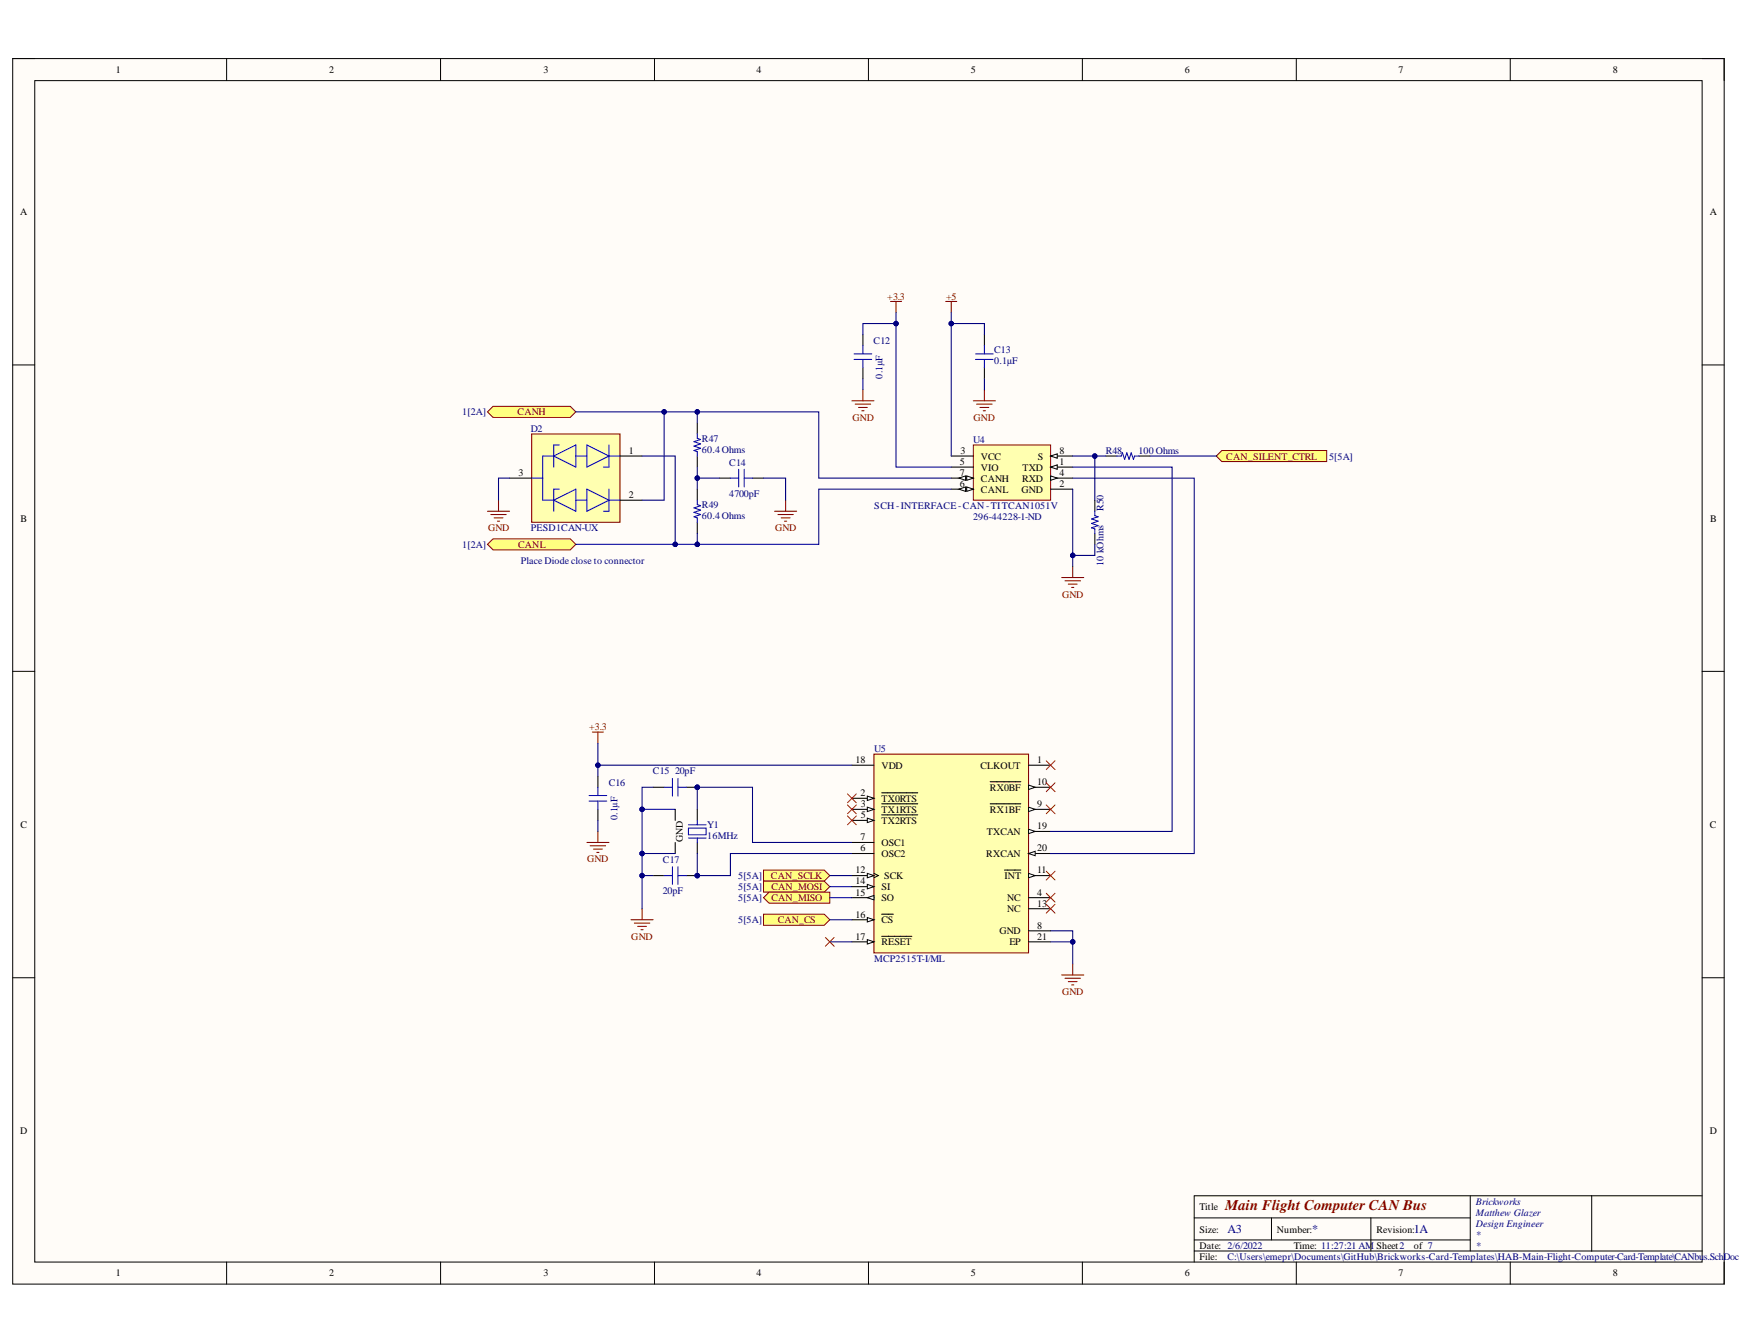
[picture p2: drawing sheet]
<svg xmlns="http://www.w3.org/2000/svg" width="279mm" height="216mm" viewBox="0 0 279 216" stroke-linecap="round" stroke-linejoin="round" font-family="sans-serif">
<defs><g id="words">
<text font-size="2.4" fill="#800000" x="196.9" y="194.4">Main Flight Computer CAN Bus</text>
<g font-size="1.9" fill="#000080">
<text x="197.2" y="198.1">A3</text>
<text x="210.8" y="198.1">*</text>
<text x="227.1" y="198.1">1A</text>
</g>
<g font-size="1.6">
<text x="18.6" y="11.7">1</text>
<text x="52.9" y="11.7">2</text>
<text x="87.3" y="11.7">3</text>
<text x="121.6" y="11.7">4</text>
<text x="156" y="11.7">5</text>
<text x="190.3" y="11.7">6</text>
<text x="224.7" y="11.7">7</text>
<text x="259.1" y="11.7">8</text>
<text x="3.2" y="34.6">A</text>
<text x="274.7" y="34.6">A</text>
<text x="83.3" y="76.5">3</text>
<text x="101" y="72.9">1</text>
<text x="154.2" y="74.7">5</text>
<text x="154.2" y="76.5">7</text>
<text x="154.3" y="72.9">3</text>
<text x="157.6" y="73.8">VCC</text>
<text x="157.6" y="75.6">VIO</text>
<text x="157.6" y="77.4">CANH</text>
<text x="164.2" y="77.4">RXD</text>
<text x="164.3" y="75.6">TXD</text>
<text x="166.7" y="73.8">S</text>
<text x="170.2" y="74.7">1</text>
<text x="170.2" y="76.5">4</text>
<text x="170.2" y="72.9">8</text>
<text x="3.3" y="83.8">B</text>
<text x="101" y="80">2</text>
<text x="154.2" y="78.2">6</text>
<text x="157.6" y="79.2">CANL</text>
<text x="164.1" y="79.2">GND</text>
<text x="170.2" y="78.2">2</text>
<text x="274.8" y="83.8">B</text>
<text x="137.5" y="122.5">18</text>
<text x="141.6" y="123.5">VDD</text>
<text x="157.5" y="123.5">CLKOUT</text>
<text x="166.7" y="122.5">1</text>
<text x="138.2" y="127.9">2</text>
<text x="138.3" y="129.7">3</text>
<text x="138.3" y="131.4">5</text>
<text x="141.6" y="128.8">TX0RTS</text>
<text x="141.6" y="130.6">TX1RTS</text>
<text x="159" y="127">RX0BF</text>
<text x="159" y="130.6">RX1BF</text>
<text x="166.7" y="126.1">10</text>
<text x="166.7" y="129.7">9</text>
<text x="3.3" y="133">C</text>
<text x="109.7" y="135.3" transform="rotate(-90 109.7 135.3)">GND</text>
<text x="138.2" y="135">7</text>
<text x="138.2" y="136.8">6</text>
<text x="141.6" y="132.4">TX2RTS</text>
<text x="141.6" y="135.9">OSC1</text>
<text x="141.6" y="137.7">OSC2</text>
<text x="158.5" y="137.7">RXCAN</text>
<text x="158.5" y="134.1">TXCAN</text>
<text x="166.7" y="136.8">20</text>
<text x="166.7" y="133.2">19</text>
<text x="274.7" y="133">C</text>
<text x="137.5" y="140.3">12</text>
<text x="137.5" y="142.1">14</text>
<text x="137.5" y="143.9">15</text>
<text x="141.6" y="142.9">SI</text>
<text x="142" y="141.2">SCK</text>
<text x="161.4" y="141.2">INT</text>
<text x="166.7" y="140.3">11</text>
<text x="166.7" y="143.9">4</text>
<text x="137.5" y="147.4">16</text>
<text x="141.6" y="148.3">CS</text>
<text x="141.6" y="144.7">SO</text>
<text x="161.8" y="144.7">NC</text>
<text x="161.8" y="146.5">NC</text>
<text x="166.7" y="149.2">8</text>
<text x="166.7" y="145.6">13</text>
<text x="137.5" y="151">17</text>
<text x="141.6" y="151.8">RESET</text>
<text x="160.6" y="150">GND</text>
<text x="162.2" y="151.8">EP</text>
<text x="166.7" y="151">21</text>
<text x="3.2" y="182.2">D</text>
<text x="274.7" y="182.2">D</text>
<text x="192.7" y="194.4">Title</text>
<text x="192.7" y="198">Size:</text>
<text x="205.2" y="198">Number:</text>
<text x="221.1" y="198">Revision:</text>
<text x="192.7" y="200.6">Date: 2/6/2022</text>
<text x="192.7" y="202.4">File:</text>
<text x="207.9" y="200.6">Time: 11:27:21 AM Sheet2</text>
<text x="227.1" y="200.6">of 7</text>
<text x="18.6" y="205">1</text>
<text x="52.9" y="205">2</text>
<text x="87.3" y="205">3</text>
<text x="121.6" y="205">4</text>
<text x="156" y="205">5</text>
<text x="190.3" y="205">6</text>
<text x="224.7" y="205">7</text>
<text x="259.1" y="205">8</text>
</g>
<g font-size="1.6" fill="#800000">
<text x="142.5" y="48.1">+3.3</text>
<text x="152" y="48.1">+5</text>
<text x="83.2" y="66.7">CANH</text>
<text x="137" y="67.6">GND</text>
<text x="156.4" y="67.6">GND</text>
<text x="197" y="73.8">CAN_SILENT_CTRL</text>
<text x="78.4" y="85.3">GND</text>
<text x="83.2" y="88">CANL</text>
<text x="124.5" y="85.3">GND</text>
<text x="170.6" y="96">GND</text>
<text x="94.7" y="117.2">+3.3</text>
<text x="94.3" y="138.5">GND</text>
<text x="123.9" y="141.2">CAN_SCLK</text>
<text x="123.9" y="142.9">CAN_MOSI</text>
<text x="123.9" y="144.7">CAN_MISO</text>
<text x="125" y="148.3">CAN_CS</text>
<text x="101.4" y="151">GND</text>
<text x="170.6" y="159.8">GND</text>
</g>
<g font-size="1.6" fill="#000080">
<text x="140.3" y="55.2">C12</text>
<text x="159.7" y="58.5">0.1µF</text>
<text x="159.7" y="56.7">C13</text>
<text x="141.8" y="60.8" transform="rotate(-90 141.8 60.8)">0.1µF</text>
<text x="74.3" y="66.7">1[2A]</text>
<text x="85.3" y="69.3">D2</text>
<text x="112.8" y="71">R47</text>
<text x="156.3" y="71.1">U4</text>
<text x="112.8" y="72.7">60.4 Ohms</text>
<text x="117.2" y="74.8">C14</text>
<text x="177.7" y="72.9">R48</text>
<text x="182.9" y="72.9">100 Ohms</text>
<text x="213.5" y="73.8">5[5A]</text>
<text x="112.8" y="81.6">R49</text>
<text x="112.8" y="83.4">60.4 Ohms</text>
<text x="117.2" y="79.8">4700pF</text>
<text x="140.4" y="81.8">SCH -INTERFACE -CAN -TITCAN1051V</text>
<text x="156.3" y="83.6">296-44228-1-ND</text>
<text x="177.3" y="82.1" transform="rotate(-90 177.3 82.1)">R50</text>
<text x="74.3" y="88">1[2A]</text>
<text x="85.3" y="85.3">PESD1CAN-UX</text>
<text x="83.7" y="90.7">Place Diode close to connector</text>
<text x="177.3" y="91" transform="rotate(-90 177.3 91)">10 kOhms</text>
<text x="104.9" y="124.3">C15</text>
<text x="108.5" y="124.3">20pF</text>
<text x="140.4" y="120.8">U5</text>
<text x="97.8" y="126.2">C16</text>
<text x="99.2" y="131.8" transform="rotate(-90 99.2 131.8)">0.1µF</text>
<text x="113.6" y="133">Y1</text>
<text x="113.6" y="134.8">16MHz</text>
<text x="106.5" y="143.7">20pF</text>
<text x="106.5" y="138.7">C17</text>
<text x="118.6" y="141.2">5[5A]</text>
<text x="118.6" y="142.9">5[5A]</text>
<text x="118.6" y="144.7">5[5A]</text>
<text x="118.6" y="148.3">5[5A]</text>
<text x="140.4" y="154.5">MCP2515T-I/ML</text>
<text x="237.1" y="193.5">Brickworks</text>
<text x="237.1" y="195.3">Matthew Glazer</text>
<text x="237.1" y="197.1">Design Engineer</text>
<text x="197.2" y="202.4">C:\Users\emepr\Documents\GitHub\Brickworks-Card-Templates\HAB-Main-Flight-Computer-Card-Template\CANbu</text>
<text x="237.1" y="198.8">*</text>
<text x="237.1" y="200.6">*</text>
<text x="273.8" y="202.4">s.SchDoc</text>
</g>
</g></defs>
<path d="M2 9.4h275v196.9h-275z" fill-rule="evenodd" fill="#fffcf8"/>
<path d="M2 9.4h275v196.9h-275z" fill="none" stroke="#000" stroke-width=".16"/>
<path d="M5.6 13h267.9v189.7h-267.9z" fill-rule="evenodd" fill="#fffcf8"/>
<g fill="none" stroke="#000" stroke-width=".16">
<path d="M2 9.4h3.6M5.6 13h267.9v189.7h-267.9zM36.4 9.4v3.6M70.8 9.4v3.6M105.2 9.4v3.6M139.5 9.4v3.6M173.9 9.4v3.6M208.3 9.4v3.6M242.7 9.4v3.6M273.5 9.4h3.5v3.6M2 58.6h3.6M273.5 58.6h3.5"/>
<path d="M2 107.8h3.6M273.5 107.9h3.5M2 157.1h3.6M273.5 157.1h3.5M191.9 195.6h44.3M191.9 199.2h44.3M204.3 195.6v3.6M220.3 195.6v5.4M236.2 192.1v8.9M255.7 192.1v8.9M273.5 192.1h-81.6v10.6M36.4 202.7v3.6"/>
<path d="M70.8 202.7v3.6M105.2 202.7v3.6M139.5 202.7v3.6M173.9 202.7v3.6M191.9 201h81.6M208.3 202.7v3.6M242.7 202.7v3.6M277 202.7v3.6"/>
</g>
<path d="M138.6 53.7v1.8M138.6 59.1v1.7M158.2 53.7v1.8M158.2 59.1v1.7" fill="none" stroke="#000" stroke-width=".17"/>
<path d="M137.2 56.8h2.9M137.2 57.7h2.9M138.6 55.5v1.3M138.6 57.7v1.4M156.7 56.8h2.9M156.7 57.7h2.9M158.2 55.5v1.3M158.2 57.7v1.4" fill="none" stroke="#00f" stroke-width=".17"/>
<path d="M156.4 71.5h12.4v8.9h-12.4z" fill-rule="evenodd" fill="#ffffb0"/>
<path d="M156.4 71.5h12.4v8.9h-12.4z" fill="none" stroke="#800000" stroke-width=".16"/>
<path d="M168.8 75h3.5" fill="none" stroke="#000" stroke-width=".17"/>
<path d="M168.8 75l1.1-.3v.7z" fill="#f8fcff"/>
<path d="M168.8 75l1.1-.3v.7z" fill="none" stroke="#000" stroke-width=".16"/>
<path d="M152.8 73.3h3.6M168.8 78.6h3.5M168.8 76.8h3.5" fill="none" stroke="#000" stroke-width=".17"/>
<path d="M168.8 76.5l1.1 .3-1.1 .4z" fill="#f8fcff"/>
<path d="M168.8 76.5l1.1 .3-1.1 .4z" fill="none" stroke="#000" stroke-width=".16"/>
<path d="M152.8 75h3.6M152.8 78.6h3.6" fill="none" stroke="#000" stroke-width=".17"/>
<path d="M155.3 78.2l1.1 .4-1.1 .3z" fill="#f8fcff"/>
<path d="M155.3 78.2l1.1 .4-1.1 .3z" fill="none" stroke="#000" stroke-width=".16"/>
<path d="M154.1 78.6l1-.4v.7z" fill="#f8fcff"/>
<path d="M154.1 78.6l1-.4v.7z" fill="none" stroke="#000" stroke-width=".16"/>
<path d="M152.8 76.8h3.6" fill="none" stroke="#000" stroke-width=".17"/>
<path d="M155.3 76.5l1.1 .3-1.1 .4z" fill="#f8fcff"/>
<path d="M155.3 76.5l1.1 .3-1.1 .4z" fill="none" stroke="#000" stroke-width=".16"/>
<path d="M154.1 76.8l1-.3v.7z" fill="#f8fcff"/>
<path d="M154.1 76.8l1-.3v.7z" fill="none" stroke="#000" stroke-width=".16"/>
<path d="M168.8 73.3h3.5" fill="none" stroke="#000" stroke-width=".17"/>
<path d="M168.8 73.3l1.1-.4v.7z" fill="#f8fcff"/>
<path d="M168.8 73.3l1.1-.4v.7z" fill="none" stroke="#000" stroke-width=".16"/>
<path d="M78.3 66.2l.9-.9h12.4l.9 .9-.9 .9h-12.4z" fill-rule="evenodd" fill="#ffff80"/>
<path d="M78.3 66.2l.9-.9h12.4l.9 .9-.9 .9h-12.4z" fill="none" stroke="#800000" stroke-width=".16"/>
<path d="M78.3 87.4l.9-.8h12.4l.9 .8-.9 .9h-12.4z" fill-rule="evenodd" fill="#ffff80"/>
<path d="M78.3 87.4l.9-.8h12.4l.9 .8-.9 .9h-12.4z" fill="none" stroke="#800000" stroke-width=".16"/>
<g fill="none" stroke="#800000" stroke-width=".17">
<path d="M151.9 48.4h1.8M152.8 48.4v1.8M136.9 64.4h3.5M137.4 64.9h2.5M137.9 65.5h1.5M138.5 66h.3M138.6 62.6v1.8M156.4 64.4h3.5M156.9 64.9h2.5M157.4 65.5h1.5M158 66h.3M158.2 62.6v1.8"/>
<path d="M124.5 82.1h3.5M125 82.7h2.5M125.5 83.2h1.4M126 83.7h.4M126.2 80.4v1.7M170.6 92.8h3.5M171.1 93.3h2.5M171.6 93.8h1.5M172.2 94.4h.3M172.3 91v1.8"/>
</g>
<path d="M112 67.9v1.8M112 73.3v1.7M112 78.6v1.8M115.6 76.8h1.7M120.9 76.8h1.8M112 83.9v1.8" fill="none" stroke="#000" stroke-width=".17"/>
<path d="M112 69.7v.7l.6 .2-1.1 .4 1.1 .3-1.1 .4 1.1 .3-1.1 .4 .5 .1v.8M117.3 76.8h1.4M118.7 75.4v2.8M119.6 76.8h1.3M119.6 75.4v2.8M112 80.4v.7l.6 .1-1.1 .4 1.1 .3-1.1 .4 1.1 .4-1.1 .3 .5 .2v.7" fill="none" stroke="#00f" stroke-width=".17"/>
<path d="M85.4 69.7h14.2v14.2h-14.2z" fill-rule="evenodd" fill="#ffffb0"/>
<path d="M85.4 69.7h14.2v14.2h-14.2zM78.3 82.1h3.6M78.9 82.7h2.4M79.4 83.2h1.4M79.9 83.7h.4M80.1 80.4v1.7" fill="none" stroke="#800000" stroke-width=".17"/>
<g fill="none" stroke="#00f" stroke-width=".17">
<path d="M85.4 76.8h1.8M89 73.3h-1.8v7.1h1.8M89 73.3l3.5-1.8v3.5zM89.9 71.5h-.9v3.5M89.9 78.6h-.9v3.5M92.5 73.3h1.8M94.3 71.5l3.5 1.8-3.5 1.7zM94.3 78.6l3.5 1.8-3.5 1.7zM97.8 71.5v3.5h-.8M97.8 78.6v3.5h-.8M97.8 73.3h1.8M89 80.4l3.5-1.8v3.5z"/>
<path d="M92.5 80.4h1.8M97.8 80.4h1.8"/>
</g>
<path d="M81.9 76.8h3.5M99.6 73.3h3.6M99.6 80.4h3.6" fill="none" stroke="#000" stroke-width=".17"/>
<path d="M195.4 73.3l.9-.9h16.9v1.7h-16.9z" fill-rule="evenodd" fill="#ffff80"/>
<path d="M195.4 73.3l.9-.9h16.9v1.7h-16.9z" fill="none" stroke="#800000" stroke-width=".16"/>
<path d="M177.7 73.3h1.7M183 73.3h1.8M175.9 80.4v1.7M175.9 85.7v1.7" fill="none" stroke="#000" stroke-width=".17"/>
<path d="M179.4 73.3h.8l.1-.6 .4 1.1 .3-1.1 .4 1.1 .4-1.1 .3 1.1 .2-.5h.7M175.9 82.1v.7l.5 .2-1 .4 1 .3-1 .4 1 .3-1 .4 .5 .2v.7" fill="none" stroke="#00f" stroke-width=".17"/>
<path d="M143.1 48.4h1.7M144 48.4v1.8" fill="none" stroke="#800000" stroke-width=".17"/>
<path d="M140.4 121.1h24.9v32h-24.9z" fill-rule="evenodd" fill="#ffffb0"/>
<path d="M140.4 121.1h24.9v32h-24.9z" fill="none" stroke="#800000" stroke-width=".17"/>
<path d="M136.9 147.8h3.5" fill="none" stroke="#000" stroke-width=".17"/>
<path d="M139.4 147.4l1 .4-1 .3z" fill="#f8fcff"/>
<path d="M139.4 147.4l1 .4-1 .3z" fill="none" stroke="#000" stroke-width=".16"/>
<path d="M136.9 151.3h3.5M141.7 146.9h1.8" fill="none" stroke="#000" stroke-width=".17"/>
<path d="M139.4 150.9l1 .4-1 .4z" fill="#f8fcff"/>
<path d="M139.4 150.9l1 .4-1 .4z" fill="none" stroke="#000" stroke-width=".16"/>
<path d="M136.9 128.2h3.5M141.7 150.4h4.8" fill="none" stroke="#000" stroke-width=".17"/>
<path d="M139.4 127.9l1 .3-1 .4z" fill="#f8fcff"/>
<path d="M139.4 127.9l1 .3-1 .4z" fill="none" stroke="#000" stroke-width=".16"/>
<path d="M136.9 130h3.5M141.7 127.4h5.7" fill="none" stroke="#000" stroke-width=".17"/>
<path d="M139.4 129.7l1 .3-1 .4z" fill="#f8fcff"/>
<path d="M139.4 129.7l1 .3-1 .4z" fill="none" stroke="#000" stroke-width=".16"/>
<path d="M136.9 131.8h3.5M141.7 129.1h5.7" fill="none" stroke="#000" stroke-width=".17"/>
<path d="M139.4 131.4l1 .4-1 .3z" fill="#f8fcff"/>
<path d="M139.4 131.4l1 .4-1 .3z" fill="none" stroke="#000" stroke-width=".16"/>
<path d="M136.9 135.3h3.5M136.9 137.1h3.5M141.7 130.9h5.7M136.9 140.7h3.5" fill="none" stroke="#000" stroke-width=".17"/>
<path d="M139.4 140.3l1 .4-1 .3z" fill="#f8fcff"/>
<path d="M139.4 140.3l1 .4-1 .3zM140.4 140.3l.7 .4-.7 .3" fill="none" stroke="#000" stroke-width=".16"/>
<path d="M136.9 142.4h3.5" fill="none" stroke="#000" stroke-width=".17"/>
<path d="M139.4 142.1l1 .3-1 .4z" fill="#f8fcff"/>
<path d="M139.4 142.1l1 .3-1 .4z" fill="none" stroke="#000" stroke-width=".16"/>
<path d="M136.9 144.2h3.5" fill="none" stroke="#000" stroke-width=".17"/>
<path d="M139.4 144.2l1-.4v.8z" fill="#f8fcff"/>
<path d="M139.4 144.2l1-.4v.8z" fill="none" stroke="#000" stroke-width=".16"/>
<path d="M136.9 122.9h3.5M165.3 126.5h3.5" fill="none" stroke="#000" stroke-width=".17"/>
<path d="M165.3 126.1l1 .4-1 .3z" fill="#f8fcff"/>
<path d="M165.3 126.1l1 .4-1 .3z" fill="none" stroke="#000" stroke-width=".16"/>
<path d="M159.1 125.6h4.9M165.3 140.7h3.5" fill="none" stroke="#000" stroke-width=".17"/>
<path d="M165.3 140.3l1 .4-1 .3z" fill="#f8fcff"/>
<path d="M165.3 140.3l1 .4-1 .3z" fill="none" stroke="#000" stroke-width=".16"/>
<path d="M161.4 139.8h2.6M165.3 130h3.5" fill="none" stroke="#000" stroke-width=".17"/>
<path d="M165.3 129.7l1 .3-1 .4z" fill="#f8fcff"/>
<path d="M165.3 129.7l1 .3-1 .4z" fill="none" stroke="#000" stroke-width=".16"/>
<path d="M159.1 129.1h4.9M165.3 122.9h3.5M165.3 137.1h3.5M165.3 151.3h3.5M165.3 149.5h3.5M165.3 144.2h3.5M165.3 146h3.5" fill="none" stroke="#000" stroke-width=".17"/>
<path d="M165.3 137.1l1-.3v.7z" fill="#f8fcff"/>
<path d="M165.3 137.1l1-.3v.7z" fill="none" stroke="#000" stroke-width=".16"/>
<path d="M165.3 133.6h3.5" fill="none" stroke="#000" stroke-width=".17"/>
<path d="M165.3 133.2l1 .4-1 .3z" fill="#f8fcff"/>
<path d="M165.3 133.2l1 .4-1 .3z" fill="none" stroke="#000" stroke-width=".16"/>
<path d="M95.2 117.6h1.8M96.1 117.6v1.8M94.3 135.3h3.5M94.8 135.9h2.5M95.4 136.4h1.4M95.9 136.9h.3M96.1 133.6v1.7M170.6 156.6h3.5M171.1 157.1h2.5M171.6 157.7h1.5M172.2 158.2h.3M172.3 154.8v1.8" fill="none" stroke="#800000" stroke-width=".17"/>
<path d="M168.1 145.3l1.4 1.4M168.1 143.5l1.4 1.4M169.5 145.3l-1.4 1.4M169.5 143.5l-1.4 1.4" fill="none" stroke="#f00" stroke-width=".16"/>
<path d="M96.1 124.7v1.8M96.1 130v1.8M108.5 130v1.8M108.5 135.3v1.8M112 130v1.8M112 135.3v1.8" fill="none" stroke="#000" stroke-width=".17"/>
<path d="M94.6 127.8h2.9M94.6 128.7h2.9M96.1 126.5v1.3M96.1 128.7v1.3M110.6 132.5h2.8M110.6 134.6h2.8M110.6 133h2.8v1.1h-2.8zM112 131.8v.7M112 134.6v.7" fill="none" stroke="#00f" stroke-width=".17"/>
<circle cx="112" cy="140.7" r=".35" fill="#000080"/>
<circle cx="112" cy="140.7" r=".35" fill="none" stroke="#000080" stroke-width=".16"/>
<path d="M104.9 140.7h1.8M110.3 140.7h1.7" fill="none" stroke="#000" stroke-width=".17"/>
<circle cx="112" cy="140.7" r=".35" fill="#000080"/>
<circle cx="112" cy="140.7" r=".35" fill="none" stroke="#000080" stroke-width=".16"/>
<path d="M108 139.2v2.9M108.9 139.2v2.9M106.7 140.7h1.3M108.9 140.7h1.4" fill="none" stroke="#00f" stroke-width=".17"/>
<circle cx="112" cy="126.5" r=".35" fill="#000080"/>
<circle cx="112" cy="126.5" r=".35" fill="none" stroke="#000080" stroke-width=".16"/>
<path d="M104.9 126.5h1.8M110.3 126.5h1.7" fill="none" stroke="#000" stroke-width=".17"/>
<circle cx="112" cy="126.5" r=".35" fill="#000080"/>
<circle cx="112" cy="126.5" r=".35" fill="none" stroke="#000080" stroke-width=".16"/>
<path d="M106.7 126.5h1.3M108 125v2.9M108.9 126.5h1.4M108.9 125v2.9" fill="none" stroke="#00f" stroke-width=".17"/>
<path d="M122.7 139.8h9.7l.9 .9-.9 .8h-9.7z" fill-rule="evenodd" fill="#ffff80"/>
<path d="M122.7 139.8h9.7l.9 .9-.9 .8h-9.7z" fill="none" stroke="#800000" stroke-width=".16"/>
<path d="M122.7 141.5h9.7l.9 .9-.9 .9h-9.7z" fill-rule="evenodd" fill="#ffff80"/>
<path d="M122.7 141.5h9.7l.9 .9-.9 .9h-9.7z" fill="none" stroke="#800000" stroke-width=".16"/>
<path d="M122.7 144.2l.9-.9h9.7v1.8h-9.7z" fill-rule="evenodd" fill="#ffff80"/>
<path d="M122.7 144.2l.9-.9h9.7v1.8h-9.7z" fill="none" stroke="#800000" stroke-width=".16"/>
<path d="M122.7 146.9h9.7l.9 .9-.9 .8h-9.7z" fill-rule="evenodd" fill="#ffff80"/>
<path d="M122.7 146.9h9.7l.9 .9-.9 .8h-9.7z" fill="none" stroke="#800000" stroke-width=".16"/>
<g fill="none" stroke="#f00" stroke-width=".16">
<path d="M136.2 131.1l1.4 1.4M136.2 129.3l1.4 1.4M136.2 127.5l1.4 1.5M137.6 131.1l-1.4 1.4M137.6 129.3l-1.4 1.4M137.6 127.5l-1.4 1.5M168.1 125.8l1.4 1.4M168.1 129.3l1.4 1.4M168.1 122.2l1.4 1.4M168.1 139.9l1.4 1.5M169.5 125.8l-1.4 1.4M169.5 129.3l-1.4 1.4"/>
<path d="M169.5 122.2l-1.4 1.4M169.5 139.9l-1.4 1.5M132.6 150.6l1.4 1.4M134 150.6l-1.4 1.4"/>
</g>
<path d="M101.4 147.8h3.5M101.9 148.3h2.5M102.4 148.8h1.5M103 149.3h.3M103.2 146v1.8" fill="none" stroke="#800000" stroke-width=".17"/>
<path d="M81.9 76.8h-1.8v3.6M92.5 87.4h19.5" fill="none" stroke="#000080" stroke-width=".17"/>
<circle cx="112" cy="87.4" r=".35" fill="#000080"/>
<circle cx="112" cy="87.4" r=".35" fill="none" stroke="#000080" stroke-width=".16"/>
<circle cx="108.5" cy="87.4" r=".35" fill="#000080"/>
<circle cx="108.5" cy="87.4" r=".35" fill="none" stroke="#000080" stroke-width=".16"/>
<path d="M92.5 66.2h39v10.6h21.3" fill="none" stroke="#000080" stroke-width=".17"/>
<circle cx="106.7" cy="66.2" r=".35" fill="#000080"/>
<circle cx="106.7" cy="66.2" r=".35" fill="none" stroke="#000080" stroke-width=".16"/>
<circle cx="112" cy="66.2" r=".35" fill="#000080"/>
<circle cx="112" cy="66.2" r=".35" fill="none" stroke="#000080" stroke-width=".16"/>
<path d="M152.8 78.6h-21.3v8.8h-19.5v-1.7" fill="none" stroke="#000080" stroke-width=".17"/>
<circle cx="112" cy="87.4" r=".35" fill="#000080"/>
<circle cx="112" cy="87.4" r=".35" fill="none" stroke="#000080" stroke-width=".16"/>
<path d="M112 75v1.8h3.6" fill="none" stroke="#000080" stroke-width=".17"/>
<circle cx="112" cy="76.8" r=".35" fill="#000080"/>
<circle cx="112" cy="76.8" r=".35" fill="none" stroke="#000080" stroke-width=".16"/>
<path d="M144 52h-5.4v1.7M122.7 76.8h3.5v3.6" fill="none" stroke="#000080" stroke-width=".17"/>
<circle cx="144" cy="52" r=".35" fill="#000080"/>
<circle cx="144" cy="52" r=".35" fill="none" stroke="#000080" stroke-width=".16"/>
<path d="M144 50.2v24.8h8.8" fill="none" stroke="#000080" stroke-width=".17"/>
<circle cx="144" cy="52" r=".35" fill="#000080"/>
<circle cx="144" cy="52" r=".35" fill="none" stroke="#000080" stroke-width=".16"/>
<path d="M152.8 52h5.4v1.7" fill="none" stroke="#000080" stroke-width=".17"/>
<circle cx="152.8" cy="52" r=".35" fill="#000080"/>
<circle cx="152.8" cy="52" r=".35" fill="none" stroke="#000080" stroke-width=".16"/>
<path d="M175.9 87.4v1.8h-3.6" fill="none" stroke="#000080" stroke-width=".17"/>
<circle cx="172.3" cy="89.2" r=".35" fill="#000080"/>
<circle cx="172.3" cy="89.2" r=".35" fill="none" stroke="#000080" stroke-width=".16"/>
<path d="M172.3 73.3h3.6v7.1" fill="none" stroke="#000080" stroke-width=".17"/>
<circle cx="175.9" cy="73.3" r=".35" fill="#000080"/>
<circle cx="175.9" cy="73.3" r=".35" fill="none" stroke="#000080" stroke-width=".16"/>
<path d="M175.9 73.3h1.8" fill="none" stroke="#000080" stroke-width=".17"/>
<circle cx="175.9" cy="73.3" r=".35" fill="#000080"/>
<circle cx="175.9" cy="73.3" r=".35" fill="none" stroke="#000080" stroke-width=".16"/>
<path d="M112 76.8v1.8M184.8 73.3h10.6" fill="none" stroke="#000080" stroke-width=".17"/>
<circle cx="112" cy="76.8" r=".35" fill="#000080"/>
<circle cx="112" cy="76.8" r=".35" fill="none" stroke="#000080" stroke-width=".16"/>
<path d="M112 66.2v1.7" fill="none" stroke="#000080" stroke-width=".17"/>
<circle cx="112" cy="66.2" r=".35" fill="#000080"/>
<circle cx="112" cy="66.2" r=".35" fill="none" stroke="#000080" stroke-width=".16"/>
<path d="M152.8 50.2v23.1M138.6 60.8v1.8" fill="none" stroke="#000080" stroke-width=".17"/>
<circle cx="152.8" cy="52" r=".35" fill="#000080"/>
<circle cx="152.8" cy="52" r=".35" fill="none" stroke="#000080" stroke-width=".16"/>
<path d="M158.2 60.8v1.8M172.3 78.6v12.4" fill="none" stroke="#000080" stroke-width=".17"/>
<circle cx="172.3" cy="89.2" r=".35" fill="#000080"/>
<circle cx="172.3" cy="89.2" r=".35" fill="none" stroke="#000080" stroke-width=".16"/>
<path d="M168.8 151.3h3.5v3.5" fill="none" stroke="#000080" stroke-width=".17"/>
<circle cx="172.3" cy="151.3" r=".35" fill="#000080"/>
<circle cx="172.3" cy="151.3" r=".35" fill="none" stroke="#000080" stroke-width=".16"/>
<path d="M168.8 149.5h3.5v1.8" fill="none" stroke="#000080" stroke-width=".17"/>
<circle cx="172.3" cy="151.3" r=".35" fill="#000080"/>
<circle cx="172.3" cy="151.3" r=".35" fill="none" stroke="#000080" stroke-width=".16"/>
<path d="M96.1 119.4v3.5M96.1 131.8v1.8" fill="none" stroke="#000080" stroke-width=".17"/>
<circle cx="96.1" cy="122.9" r=".35" fill="#000080"/>
<circle cx="96.1" cy="122.9" r=".35" fill="none" stroke="#000080" stroke-width=".16"/>
<path d="M136.9 122.9h-40.8v1.8" fill="none" stroke="#000080" stroke-width=".17"/>
<circle cx="96.1" cy="122.9" r=".35" fill="#000080"/>
<circle cx="96.1" cy="122.9" r=".35" fill="none" stroke="#000080" stroke-width=".16"/>
<path d="M108.5 137.1h-5.3v3.6h1.7" fill="none" stroke="#000080" stroke-width=".17"/>
<circle cx="103.2" cy="137.1" r=".35" fill="#000080"/>
<circle cx="103.2" cy="137.1" r=".35" fill="none" stroke="#000080" stroke-width=".16"/>
<circle cx="103.2" cy="140.7" r=".35" fill="#000080"/>
<circle cx="103.2" cy="140.7" r=".35" fill="none" stroke="#000080" stroke-width=".16"/>
<path d="M103.2 130h5.3" fill="none" stroke="#000080" stroke-width=".17"/>
<circle cx="103.2" cy="130" r=".35" fill="#000080"/>
<circle cx="103.2" cy="130" r=".35" fill="none" stroke="#000080" stroke-width=".16"/>
<path d="M112 137.1v3.6h5.3v-3.6h19.6" fill="none" stroke="#000080" stroke-width=".17"/>
<circle cx="112" cy="140.7" r=".35" fill="#000080"/>
<circle cx="112" cy="140.7" r=".35" fill="none" stroke="#000080" stroke-width=".16"/>
<path d="M112 130v-3.5h8.9v8.8h16" fill="none" stroke="#000080" stroke-width=".17"/>
<circle cx="112" cy="126.5" r=".35" fill="#000080"/>
<circle cx="112" cy="126.5" r=".35" fill="none" stroke="#000080" stroke-width=".16"/>
<path d="M104.9 126.5h-1.7v10.6" fill="none" stroke="#000080" stroke-width=".17"/>
<circle cx="103.2" cy="137.1" r=".35" fill="#000080"/>
<circle cx="103.2" cy="137.1" r=".35" fill="none" stroke="#000080" stroke-width=".16"/>
<circle cx="103.2" cy="130" r=".35" fill="#000080"/>
<circle cx="103.2" cy="130" r=".35" fill="none" stroke="#000080" stroke-width=".16"/>
<path d="M172.3 75h16v58.6h-19.5M172.3 76.8h19.6v60.3h-23.1M103.2 140.7v5.3M133.3 142.4h3.6M133.3 144.2h3.6M133.3 140.7h3.6M133.3 147.8h3.6M133.3 151.3h3.6" fill="none" stroke="#000080" stroke-width=".17"/>
<circle cx="103.2" cy="140.7" r=".35" fill="#000080"/>
<circle cx="103.2" cy="140.7" r=".35" fill="none" stroke="#000080" stroke-width=".16"/>
<path d="M103.2 73.3h5.3v14.1" fill="none" stroke="#000080" stroke-width=".17"/>
<circle cx="108.5" cy="87.4" r=".35" fill="#000080"/>
<circle cx="108.5" cy="87.4" r=".35" fill="none" stroke="#000080" stroke-width=".16"/>
<path d="M106.7 66.2v14.2h-3.5" fill="none" stroke="#000080" stroke-width=".17"/>
<circle cx="106.7" cy="66.2" r=".35" fill="#000080"/>
<circle cx="106.7" cy="66.2" r=".35" fill="none" stroke="#000080" stroke-width=".16"/>
<use href="#words"/>
</svg>
